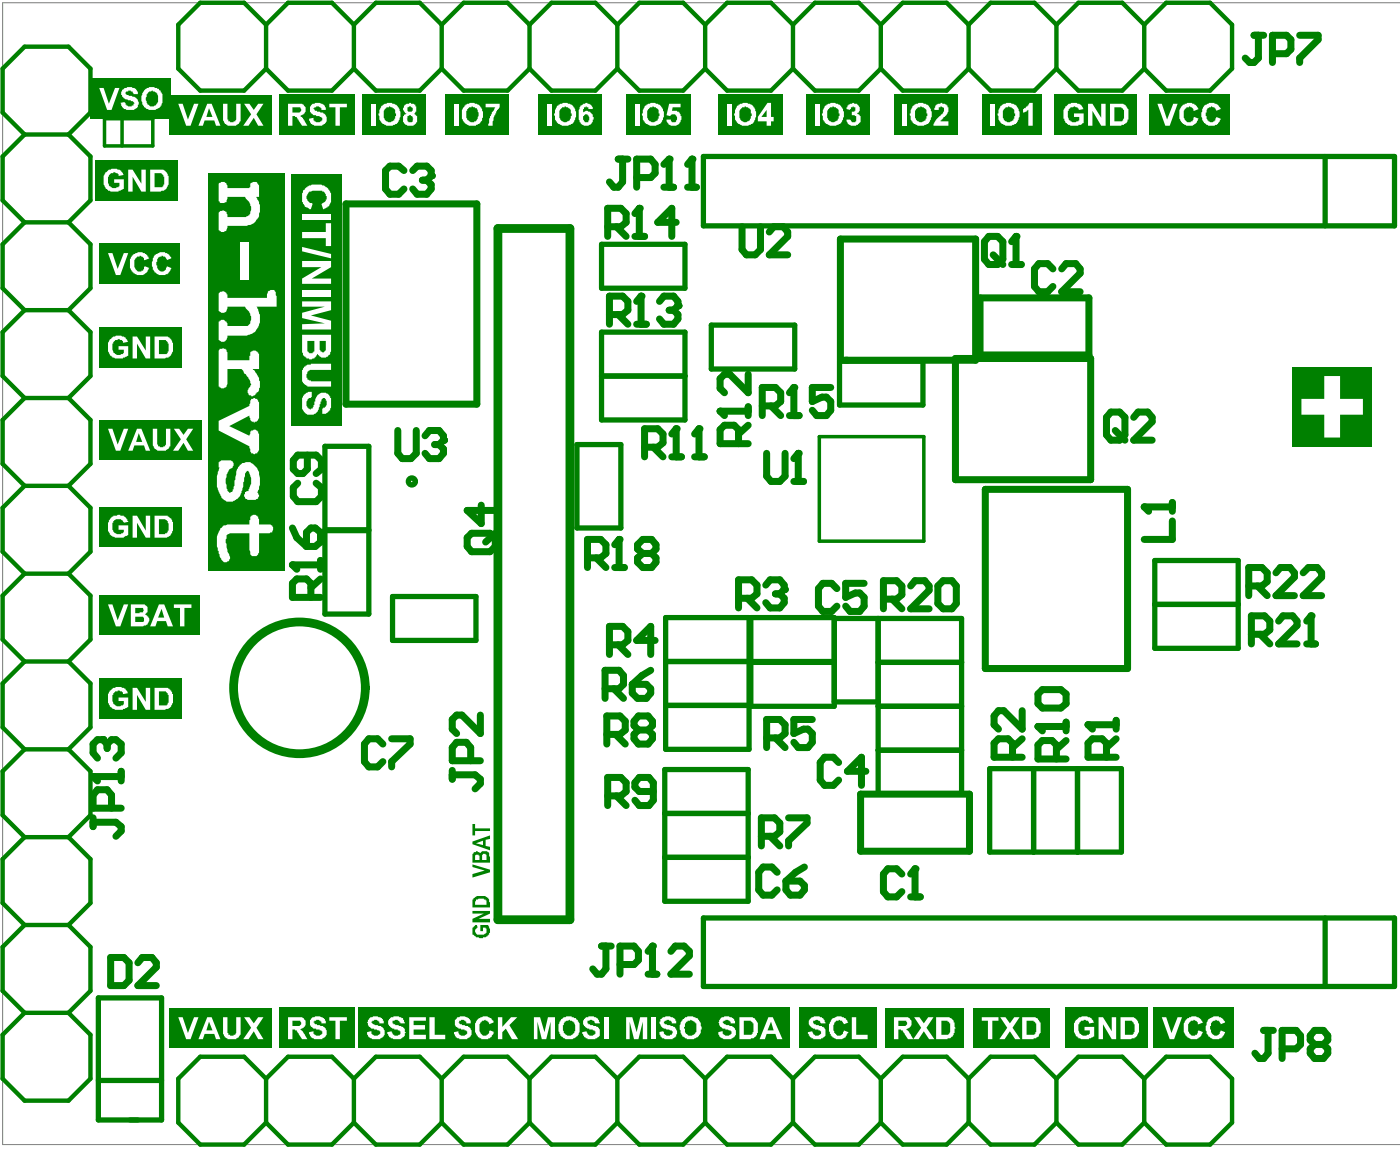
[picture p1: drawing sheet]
<svg xmlns="http://www.w3.org/2000/svg" width="67mm" height="55mm" viewBox="0 0 67 55" stroke-linecap="round" stroke-linejoin="round" font-family="sans-serif">
<path d="M67.1 .1h-67v54.7M.1 54.8h.1M.1 54.8h67" fill="none" stroke="#808080" stroke-width=".05"/>
<g fill="none" stroke="#008000" stroke-width=".21">
<path d="M1.2 6.4l-1.1-1v-2.1l1.1-1.1h2.1l1 1.1v2.1l-1 1M1.2 6.4l-1.1 1.1v2.1l1.1 1M1.2 10.6l-1.1 1.1v2.1l1.1 1M1.2 14.8l-1.1 1.1v2.1l1.1 1.1M1.2 19.1l-1.1 1v2.1l1.1 1.1M1.2 19.1h2.1M1.2 14.8h2.1M1.2 10.6h2.1M1.2 6.4h2.1M3.3 6.4l1 1.1v2.1l-1 1M3.3 10.6l1 1.1v2.1l-1 1M3.3 14.8l1 1.1v2.1l-1 1.1"/>
<path d="M3.3 19.1l1 1v2.1l-1 1.1M12.7 1.2l-1-1.1h-2.1l-1.1 1.1v2.1l1.1 1h2.1l1-1M12.7 3.3l1.1 1h2.1l1-1M12.7 1.2l1.1-1.1h2.1l1 1.1M12.7 1.2v2.1M16.9 3.3l1.1 1h2.1l1-1M16.9 1.2l1.1-1.1h2.1l1 1.1M16.9 1.2v2.1M21.1 3.3l1.1 1h2.1l1.1-1M21.1 1.2l1.1-1.1h2.1l1.1 1.1M21.1 1.2v2.1M25.4 3.3l1 1h2.1l1.1-1"/>
<path d="M25.4 1.2l1-1.1h2.1l1.1 1.1M25.4 1.2v2.1M29.6 3.3l1 1h2.1l1.1-1M29.6 1.2l1-1.1h2.1l1.1 1.1M29.6 1.2v2.1M33.8 3.3l1 1h2.1l1.1-1M33.8 1.2l1-1.1h2.1l1.1 1.1M33.8 1.2v2.1M38 3.3l1 1h2.1l1.1-1M38 1.2l1-1.1h2.1l1.1 1.1M38 1.2v2.1M42.2 3.3l1 1h2.1l1.1-1"/>
<path d="M42.2 1.2l1-1.1h2.1l1.1 1.1M42.2 1.2v2.1M46.4 3.3l1 1h2.1l1.1-1M46.4 1.2l1-1.1h2.1l1.1 1.1M46.4 1.2v2.1M50.6 3.3l1 1h2.1l1.1-1M50.6 1.2l1-1.1h2.1l1.1 1.1M50.6 1.2v2.1M54.8 1.2l1-1.1h2.1l1.1 1.1v2.1l-1.1 1h-2.1l-1-1M54.8 1.2v2.1M1.2 23.3l-1.1 1v2.1l1.1 1.1M1.2 27.5l-1.1 1v2.1l1.1 1.1"/>
<path d="M1.2 31.7l-1.1 1v2.1l1.1 1.1M1.2 35.9l-1.1 1v2.1l1.1 1.1M1.2 35.9h2.1M1.2 31.7h2.1M1.2 27.5h2.1M1.2 23.3h2.1M3.3 23.3l1 1v2.1l-1 1.1M3.3 27.5l1 1v2.1l-1 1.1M3.3 31.7l1 1v2.1l-1 1.1M3.3 35.9l1 1v2.1l-1 1.1M1.2 40.1l-1.1 1v2.1l1.1 1.1M1.2 44.3l-1.1 1v2.1l1.1 1.1"/>
<path d="M1.2 48.5l-1.1 1v2.1l1.1 1.1h2.1l1-1.1v-2.1l-1-1M1.2 48.5h2.1M1.2 44.3h2.1M1.2 40.1h2.1M3.3 40.1l1 1v2.1l-1 1.1M3.3 44.3l1 1v2.1l-1 1.1M12.7 51.6l-1-1h-2.1l-1.1 1v2.1l1.1 1.1h2.1l1-1.1M12.7 53.7l1.1 1.1h2.1l1-1.1M12.7 51.6l1.1-1h2.1l1 1M12.7 51.6v2.1M16.9 53.7l1.1 1.1h2.1l1-1.1M16.9 51.6l1.1-1h2.1l1 1"/>
<path d="M16.9 51.6v2.1M21.1 53.7l1.1 1.1h2.1l1.1-1.1M21.1 51.6l1.1-1h2.1l1.1 1M21.1 51.6v2.1M25.4 53.7l1 1.1h2.1l1.1-1.1M25.4 51.6l1-1h2.1l1.1 1M25.4 51.6v2.1M29.6 53.7l1 1.1h2.1l1.1-1.1M29.6 51.6l1-1h2.1l1.1 1M29.6 51.6v2.1M33.8 53.7l1 1.1h2.1l1.1-1.1M33.8 51.6l1-1h2.1l1.1 1"/>
<path d="M33.8 51.6v2.1M38 53.7l1 1.1h2.1l1.1-1.1M38 51.6l1-1h2.1l1.1 1M38 51.6v2.1M42.2 53.7l1 1.1h2.1l1.1-1.1M42.2 51.6l1-1h2.1l1.1 1M42.2 51.6v2.1M46.4 53.7l1 1.1h2.1l1.1-1.1M46.4 51.6l1-1h2.1l1.1 1M46.4 51.6v2.1M50.6 53.7l1 1.1h2.1l1.1-1.1M50.6 51.6l1-1h2.1l1.1 1"/>
<path d="M50.6 51.6v2.1M54.8 51.6l1-1h2.1l1.1 1v2.1l-1.1 1.1h-2.1l-1-1.1M54.8 51.6v2.1"/>
</g>
<g fill="none" stroke="#008000" stroke-width=".25">
<path d="M28.8 11.7h4v2.1h-4zM28.8 15.9h4v4.2h-4zM28.8 18h4M33.7 7.5h33.1v3.3h-33.1zM34.1 15.6h3.9v2.1h-3.9zM40.2 17.3h4v2.1h-4zM63.4 7.5v3.3M15.6 21.4h2.1v4h-2.1zM15.6 25.4h2.1v4h-2.1zM18.8 28.6h4v2.1h-4zM27.6 21.3h2.1v4h-2.1zM31.8 36.8h4v6.3h-4z"/>
<path d="M31.8 38.9h4M31.9 29.6h4v6.3h-4zM31.9 33.8h4M31.9 31.7h4M39.9 31.7h-4v-2.1h4v4.2h-4v-2.1h4M39.9 29.6h6.1v8.4h-4v-8.4M39.9 33.6h2.1M42 35.9h4M42 33.8h4M42 31.7h4M47.4 36.8h6.3v4h-6.3zM49.5 36.8v4"/>
<path d="M51.6 36.8v4M55.3 26.8h4v4.2h-4zM55.3 28.9h4M4.7 47.8h3v5.8h-3zM4.7 51.7h3M31.8 41h4M33.7 43.9h33.1v3.3h-33.1zM63.4 43.9v3.3"/>
</g>
<path d="M5 5.7h2.3v1.3h-2.3zM5.8 5.7v1.3M39.2 20.9h5v5h-5z" fill="none" stroke="#008000" stroke-width=".17"/>
<path d="M16.6 9.8h6.2v9.5h-6.2zM40.2 11.4h6.5v5.8h-6.5zM45.7 17.2h6.5v5.8h-6.5zM46.9 14.3h5.2v2.7h-5.2zM14.3 23.1l-.3 .2v.5l.3 .2h.8l.3-.2v-.5l-.3-.2M14.7 21.8v.7l-.2 .2h-.2l-.3-.2v-.5l.3-.2h.8l.3 .2v.5l-.3 .2M18.3 35.6l-.2-.2h-.4l-.3 .2v.9l.3 .2h.4l.2-.2M18.8 35.4h.8v.2l-.8 .9v.2M41.2 38h5.2v2.7h-5.2zM47.2 23.4h6.8v8.6h-6.8z" fill="none" stroke="#008000" stroke-width=".34"/>
<path d="M23.8 10.9h3.5v33.1h-3.5z" fill="none" stroke="#008000" stroke-width=".42"/>
<path d="M17.4 4.5h3v1.9h-3z" fill-rule="evenodd" fill="#008000"/>
<g fill="#fff">
<path d="M17.8 5h.2v1h-.2z"/>
<path d="M18.1 5.5a.55 .55 0 0 1 1.1 0 .55 .55 0 0 1-1.1 0zM18.5 5.1a.42 .42 0 0 0-.1 .5 .42 .42 0 0 0 .3 .3 .39 .39 0 0 0 .3-.5 .39 .39 0 0 0-.4-.3z"/>
<path d="M19.4 5a.36 .36 0 0 1 .5 .1v.2l-.1 .1a.32 .32 0 0 1 .1 .5 .32 .32 0 0 1-.5 0 .32 .32 0 0 1 .1-.5l-.2-.1zM19.5 5.3a.15 .15 0 0 0 .3 0 .15 .15 0 0 0-.3 0zM19.5 5.7a.16 .16 0 0 0 .3 0 .16 .16 0 0 0-.3 0z"/>
</g>
<g fill="#008000">
<path d="M22.6 41.4l.9 .2v.2l-.9 .2v-.2l.6-.1-.6-.2z"/>
<path d="M22.6 39.4h.1v.3h.8v.1h-.8v.2h-.1z"/>
<path d="M22.7 44.3l.2 .1a.21 .21 0 0 0-.1 .3 .21 .21 0 0 0 .3 0h.2v-.3h-.2v.2h-.1v-.3h.3a.37 .37 0 0 1 .1 .4 .37 .37 0 0 1-.4 .2 .34 .34 0 0 1-.3-.1 .34 .34 0 0 1 0-.4z"/>
<path d="M22.6 43.6h.9v.1l-.6 .3h.6v.2h-.9v-.2l.6-.3h-.6z"/>
<path d="M22.7 40.8l.2-.1 .1 .2a.22 .22 0 0 1 .3-.2 .22 .22 0 0 1 .1 .3l.1 .3h-.9zM22.7 41v.2h.3a.15 .15 0 0 0-.1-.2 .15 .15 0 0 0-.2 0zM23.1 40.9v.3h.2v-.3z"/>
<path d="M22.6 40.3l.9-.3v.2h-.2v.3h.2v.2l-.9-.3zM22.8 40.4l.3 .1v-.3z"/>
<path d="M22.7 43l.1-.1a.44 .44 0 0 1 .7 .3v.2h-.9v-.3zM22.8 43.1l-.1 .2h.6a.15 .15 0 0 0 0-.2 .15 .15 0 0 0-.1 0z"/>
</g>
<path d="M34.5 19.7h1.3M35.8 19.5v.4M35.4 21.2v-.6l-.3-.2h-.4l-.2 .2v.6h1.3M35.8 20.4l-.4 .4" fill="none" stroke="#008000" stroke-width=".34"/>
<circle cx="34.5" cy="19.7" r=".17" fill="#008000"/>
<path d="M34.5 19.7l.2 .2M35.8 17.9v.9l-.9-.9h-.2l-.2 .2v.5l.2 .2M54.8 24.3h1.3M56.1 24.9v.9h-1.3M56.1 24.1v.4" fill="none" stroke="#008000" stroke-width=".34"/>
<circle cx="54.8" cy="24.3" r=".17" fill="#008000"/>
<path d="M4.5 39.2v.4M4.5 39.4h1l.3 .2v.2l-.3 .2M4.5 37.2h1.3M5.3 38.7v-.6l-.2-.3h-.4l-.2 .3v.6h1.3M5.8 36.9v.5M54.8 24.3l.2 .2" fill="none" stroke="#008000" stroke-width=".34"/>
<circle cx="4.5" cy="37.2" r=".17" fill="#008000"/>
<path d="M4.5 37.2l.2 .2M4.9 35.4h-.2l-.2 .2v.4l.2 .3" fill="none" stroke="#008000" stroke-width=".34"/>
<circle cx="4.9" cy="35.4" r=".17" fill="#008000"/>
<path d="M4.9 35.4l.2 .2M5.1 35.6v.2M5.1 35.6l.2-.2h.2l.3 .2v.4l-.3 .3" fill="none" stroke="#008000" stroke-width=".34"/>
<path d="M14 8.3h2.4v12.1h-2.4z" fill-rule="evenodd" fill="#008000"/>
<g fill="#fff">
<path d="M14.6 9a.69 .69 0 0 1 1-.1 .69 .69 0 0 1 .1 1l-.2 .1-.1-.2a.36 .36 0 0 0 .2-.5 .36 .36 0 0 0-.5-.2 .32 .32 0 0 0-.4 .3 .32 .32 0 0 0 .3 .4l-.1 .2a.58 .58 0 0 1-.3-1z"/>
<path d="M14.5 10.3h1.4v.2h-1.4z"/>
<path d="M14.5 11.1h1.1v-.4h.3v1.1h-.3v-.4h-1.1z"/>
<path d="M14.5 11.8l1.4 .4v.2l-1.4-.4z"/>
<path d="M14.5 12.5h1.4v.3l-1 .5h1v.3h-1.4v-.3l.9-.5h-.9z"/>
<path d="M14.5 13.9h1.4v.3h-1.4z"/>
<path d="M14.5 14.4h1.4v.4l-1 .3 1 .3v.4h-1.4v-.3h1.1l-1.1-.3v-.2l1.1-.3h-1.1z"/>
<path d="M14.6 17.5l.3-.1h1v.3h-.8a.28 .28 0 0 0-.4 .1 .28 .28 0 0 0 .1 .4l1.1 .1v.2h-.8a.51 .51 0 0 1-.6-.1 .51 .51 0 0 1 0-.6z"/>
<path d="M14.5 18.9l.4-.1v.2a.3 .3 0 0 0-.2 .3 .3 .3 0 0 0 .2 .3l.2-.3a.42 .42 0 0 1 .2-.4 .42 .42 0 0 1 .5 .1l.1 .1a.52 .52 0 0 1-.4 .7h-.1v-.2a.26 .26 0 0 0 .2-.3 .26 .26 0 0 0-.1-.2l-.2 .2a.57 .57 0 0 1-.5 .6 .61 .61 0 0 1-.3-.8z"/>
<path d="M14.5 16h1.4v.6a.36 .36 0 0 1-.2 .5 .36 .36 0 0 1-.5-.2 .41 .41 0 0 1-.5 .2 .41 .41 0 0 1-.2-.5zM15.3 16.3v.2a.18 .18 0 0 0 0 .3 .18 .18 0 0 0 .3-.1v-.4zM14.7 16.3v.3a.21 .21 0 0 0 0 .3 .21 .21 0 0 0 .3 0 .21 .21 0 0 0 .1-.3v-.3z"/>
</g>
<path d="M21.7 36.9v.4M21.7 37.1h1l.3 .2v.2l-.3 .3M22.5 36.4v-.6l-.2-.3h-.4l-.2 .3v.6h1.3M23 34.2v.9l-.9-.9h-.2l-.2 .2v.5l.2 .2M52.1 34.7h1.3M53 36.2v-.6l-.2-.2h-.5l-.2 .2v.6h1.3M53.4 35.4l-.4 .4M53.4 34.5v.4" fill="none" stroke="#008000" stroke-width=".34"/>
<circle cx="52.1" cy="34.7" r=".17" fill="#008000"/>
<path d="M52.1 34.7l.2 .2M5.3 45.8h.6l.3 .3v.8l-.3 .3h-.6zM6.6 46.1l.2-.3h.5l.2 .3v.2l-.9 .9h.9" fill="none" stroke="#008000" stroke-width=".34"/>
<path d="M4.8 32.5h3.9v1.9h-3.9z" fill-rule="evenodd" fill="#008000"/>
<g fill="#fff">
<path d="M5.3 33.1a.54 .54 0 0 1 .8 .1h-.2a.31 .31 0 0 0-.4-.1 .31 .31 0 0 0-.1 .4 .31 .31 0 0 0 .2 .3 .31 .31 0 0 0 .3-.1v-.1h-.2v-.2h.4v.4a.58 .58 0 0 1-.8 .1 .58 .58 0 0 1 0-.8z"/>
<path d="M6.3 32.9h.3l.4 .7v-.7h.2v1.1h-.2l-.4-.7v.7h-.3z"/>
<path d="M7.4 32.9h.4a.54 .54 0 0 1 .5 .3 .54 .54 0 0 1-.1 .6l-.3 .2h-.5zM7.6 33.1v.7h.2a.29 .29 0 0 0 .3-.2 .29 .29 0 0 0-.1-.3l-.1-.2z"/>
</g>
<path d="M4.8 28.5h4.7v1.9h-4.7z" fill-rule="evenodd" fill="#008000"/>
<g fill="#fff">
<path d="M5.2 28.9h.2l.2 .8 .3-.8h.2l-.3 1.1h-.3z"/>
<path d="M8.3 28.9h.9v.2h-.4v.9h-.2v-.9h-.3z"/>
<path d="M6.3 28.9h.4a.26 .26 0 0 1 .4 .1 .26 .26 0 0 1-.2 .4 .33 .33 0 0 1 .2 .4 .33 .33 0 0 1-.5 .2h-.3zM6.5 29.1v.3l.2-.1a.14 .14 0 0 0 .2 0 .14 .14 0 0 0-.1-.2 .14 .14 0 0 0-.2 0zM6.5 29.5v.3h.1a.16 .16 0 0 0 .3 0 .16 .16 0 0 0 0-.3 .16 .16 0 0 0-.3 0z"/>
<path d="M7.6 28.9h.3l.4 1.1h-.3l-.1-.3h-.4l-.1 .3h-.2zM7.7 29.1l-.1 .5h.3z"/>
</g>
<path d="M4.8 15.6h3.9v2h-3.9z" fill-rule="evenodd" fill="#008000"/>
<g fill="#fff">
<path d="M5.3 16.2a.54 .54 0 0 1 .8 .2h-.2a.31 .31 0 0 0-.4-.1 .31 .31 0 0 0-.1 .4 .31 .31 0 0 0 .2 .3 .31 .31 0 0 0 .3-.1v-.2h-.2v-.1h.4v.4a.58 .58 0 0 1-.8 0 .58 .58 0 0 1 0-.8z"/>
<path d="M6.3 16.1h.3l.4 .7v-.7h.2v1.1h-.2l-.4-.8v.8h-.3z"/>
<path d="M7.4 16.1h.4a.54 .54 0 0 1 .5 .3 .54 .54 0 0 1-.1 .6l-.3 .2h-.5zM7.6 16.3v.7h.2a.29 .29 0 0 0 .3-.2 .29 .29 0 0 0-.1-.4l-.1-.1z"/>
</g>
<path d="M4.8 11.7h3.8v1.9h-3.8z" fill-rule="evenodd" fill="#008000"/>
<g fill="#fff">
<path d="M5.2 12.1h.2l.2 .8 .3-.8h.2l-.3 1.1h-.3z"/>
<path d="M6.3 12.2a.5 .5 0 0 1 .8 .2l-.2 .1a.26 .26 0 0 0-.3-.2 .26 .26 0 0 0-.2 .3 .27 .27 0 0 0 .1 .3 .27 .27 0 0 0 .4 0v-.2l.2 .1a.5 .5 0 0 1-.6 .3 .5 .5 0 0 1-.3-.6z"/>
<path d="M7.4 12.2a.49 .49 0 0 1 .8 .2l-.2 .1a.27 .27 0 0 0-.3-.2 .27 .27 0 0 0-.2 .3 .3 .3 0 0 0 .1 .3 .3 .3 0 0 0 .3 0l.1-.2 .2 .1a.49 .49 0 0 1-.7 .3 .49 .49 0 0 1-.2-.7z"/>
</g>
<path d="M21.3 48.2h3.9v2h-3.9z" fill-rule="evenodd" fill="#008000"/>
<g fill="#fff">
<path d="M21.8 48.8a.42 .42 0 0 1 .4-.1 .42 .42 0 0 1 .3 .3h-.2l-.1-.1a.14 .14 0 0 0-.2 0 .14 .14 0 0 0 .2 .2 .37 .37 0 0 1 .3 .5 .37 .37 0 0 1-.6 .1l-.2-.2v-.1h.2a.2 .2 0 0 0 .3 .2 .2 .2 0 0 0 .1-.3h-.1a.39 .39 0 0 1-.4-.5z"/>
<path d="M22.9 48.8a.46 .46 0 0 1 .7 .1l-.2 .1a.27 .27 0 0 0-.4-.1 .27 .27 0 0 0 0 .4 .25 .25 0 0 0 .2 .3 .25 .25 0 0 0 .3-.3l.1 .1a.48 .48 0 0 1-.6 .3 .48 .48 0 0 1-.3-.7z"/>
<path d="M23.8 48.7h.2v.5l.5-.5h.3l-.4 .4 .4 .6h-.3l-.3-.5-.2 .2v.3h-.2z"/>
</g>
<path d="M17.2 48.2h4.5v2h-4.5z" fill-rule="evenodd" fill="#008000"/>
<g fill="#fff">
<path d="M17.7 48.7a.4 .4 0 0 1 .7 .3h-.2a.17 .17 0 0 0-.2-.2 .17 .17 0 0 0-.2 .2h.1a.45 .45 0 0 1 .5 .6 .45 .45 0 0 1-.5 .1 .45 .45 0 0 1-.3-.3h.1a.23 .23 0 0 0 .3 .2 .23 .23 0 0 0 .2-.2l-.1-.1a.45 .45 0 0 1-.5-.5z"/>
<path d="M18.6 48.8a.45 .45 0 0 1 .8 .2l-.3-.1a.16 .16 0 0 0-.2-.1 .16 .16 0 0 0-.1 .2l.2 .1a.35 .35 0 0 1 .4 .4 .35 .35 0 0 1-.5 .2h-.2l-.2-.2v-.1h.3a.2 .2 0 0 0 .2 .2 .2 .2 0 0 0 .1-.3h-.1a.35 .35 0 0 1-.3-.2 .35 .35 0 0 1-.1-.3z"/>
<path d="M19.6 48.7h.8v.2h-.6v.2h.5v.2h-.5v.2h.6v.2h-.8z"/>
<path d="M20.6 48.7h.2v.8h.5v.2h-.7z"/>
</g>
<path d="M13.4 48.2h3.6v2h-3.6z" fill-rule="evenodd" fill="#008000"/>
<g fill="#fff">
<path d="M15 48.7a.4 .4 0 0 1 .6 .3h-.2l-.1-.1a.14 .14 0 0 0-.2 0 .14 .14 0 0 0 .1 .2 .36 .36 0 0 1 .4 .4 .36 .36 0 0 1-.5 .2h-.2l-.1-.2v-.1h.2a.2 .2 0 0 0 .2 .2 .2 .2 0 0 0 .2-.3h-.1a.36 .36 0 0 1-.4-.1 .36 .36 0 0 1 0-.4z"/>
<path d="M15.8 48.7h.8v.2h-.3v.8h-.2v-.8h-.3z"/>
<path d="M13.8 48.7h.4a.31 .31 0 0 1 .4 .2 .31 .31 0 0 1-.3 .4l.2 .1 .2 .3h-.2l-.4-.4h-.1v.4h-.2zM14 48.9v.2h.1a.17 .17 0 0 0 .3 0 .17 .17 0 0 0 0-.2 .17 .17 0 0 0-.2 0z"/>
</g>
<path d="M13.4 4.5h3.6v1.9h-3.6z" fill-rule="evenodd" fill="#008000"/>
<g fill="#fff">
<path d="M15 5a.4 .4 0 0 1 .6 .3h-.2l-.1-.2a.14 .14 0 0 0-.2 .1 .14 .14 0 0 0 .1 .1 .36 .36 0 0 1 .4 .5 .36 .36 0 0 1-.5 .2l-.2-.1-.1-.1v-.1l.2-.1a.2 .2 0 0 0 .2 .3 .2 .2 0 0 0 .2-.3h-.1a.36 .36 0 0 1-.4-.2 .36 .36 0 0 1 0-.3z"/>
<path d="M15.8 5h.8v.1h-.3v.9h-.2v-.9h-.3z"/>
<path d="M13.8 5h.4a.31 .31 0 0 1 .4 .2 .31 .31 0 0 1-.3 .4h.2l.2 .4h-.2l-.4-.4h-.1v.4h-.2zM14 5.1v.3h.1a.17 .17 0 0 0 .3 0 .17 .17 0 0 0 0-.2 .17 .17 0 0 0-.2-.1z"/>
</g>
<path d="M21.3 4.5h3v1.9h-3z" fill-rule="evenodd" fill="#008000"/>
<g fill="#fff">
<path d="M21.7 5h.2v1h-.2z"/>
<path d="M23.3 5h.6v.1l-.3 .5v.4h-.2v-.1l.1-.3 .2-.5h-.4z"/>
<path d="M22.2 5.1a.55 .55 0 0 1 .8 0 .55 .55 0 0 1-.1 .8 .55 .55 0 0 1-.7-.1l-.1-.5zM22.5 5.1a.38 .38 0 0 0-.2 .5 .38 .38 0 0 0 .5 .2 .41 .41 0 0 0 .1-.4 .41 .41 0 0 0-.3-.3z"/>
</g>
<path d="M34 48.2h3.8v2h-3.8z" fill-rule="evenodd" fill="#008000"/>
<g fill="#fff">
<path d="M34.4 48.8a.42 .42 0 0 1 .5-.2 .42 .42 0 0 1 .3 .4h-.2a.17 .17 0 0 0-.2-.2 .17 .17 0 0 0-.2 .2h.1a.45 .45 0 0 1 .5 .6 .45 .45 0 0 1-.5 .1 .45 .45 0 0 1-.3-.3h.2a.23 .23 0 0 0 .2 .2 .23 .23 0 0 0 .2-.2l-.1-.1a.6 .6 0 0 1-.5-.4z"/>
<path d="M35.4 48.7h.4a.54 .54 0 0 1 .5 .4 .54 .54 0 0 1-.2 .6h-.2h-.5zM35.6 48.9v.6h.2a.28 .28 0 0 0 .3-.1 .28 .28 0 0 0 0-.3l-.2-.2z"/>
<path d="M36.8 48.7h.2l.5 1h-.3l-.1-.2h-.4l-.1 .2h-.2zM36.9 48.9l-.2 .4h.3z"/>
</g>
<path d="M29.6 48.2h4.4v2h-4.4z" fill-rule="evenodd" fill="#008000"/>
<g fill="#fff">
<path d="M30 48.7h.3l.2 .7 .1-.7h.4v1h-.2v-.8l-.2 .8h-.2l-.3-.8v.8h-.1z"/>
<path d="M31.2 48.7h.2v1h-.2z"/>
<path d="M31.6 48.8a.44 .44 0 0 1 .5-.2 .44 .44 0 0 1 .3 .4h-.2a.17 .17 0 0 0-.2-.2 .17 .17 0 0 0-.2 .2l.2 .1a.37 .37 0 0 1 .4 .4 .37 .37 0 0 1-.5 .2h-.2l-.2-.3h.2a.21 .21 0 0 0 .3 .2 .21 .21 0 0 0 .2-.3h-.1a.52 .52 0 0 1-.5-.4z"/>
<path d="M32.8 48.7a.56 .56 0 0 1 .8 .6 .56 .56 0 0 1-.9 .3 .6 .6 0 0 1 .1-.9zM32.8 48.9v.1a.32 .32 0 0 0 .1 .5 .32 .32 0 0 0 .4-.1 .33 .33 0 0 0 0-.4 .33 .33 0 0 0-.4-.1z"/>
</g>
<path d="M28.8 45.3h.5M29 45.3v1.1l-.2 .2h-.2l-.2-.2M29.7 46.2h.7l.2-.2v-.5l-.2-.2h-.7v1.3M31 46.6h.4M31.2 45.3v1.3" fill="none" stroke="#008000" stroke-width=".34"/>
<circle cx="31.2" cy="45.3" r=".17" fill="#008000"/>
<path d="M28.1 26.7h.7l.2-.2v-.4l-.2-.3h-.7v1.4M28.5 26.7l.5 .5M29 33h.6l.3-.2v-.5l-.3-.2h-.6v1.3M29.4 33l.5 .4M29.4 27.2h.5M29.6 25.8v1.4M30.3 32.8h.6l.3 .2v.2l-.3 .2h-.4l-.2-.2zM31.2 32.1l-.9 .7M31.2 45.3l-.2 .2M32.1 45.5l.2-.2h.5l.2 .2v.3l-.9 .8h.9" fill="none" stroke="#008000" stroke-width=".34"/>
<circle cx="29.6" cy="25.8" r=".17" fill="#008000"/>
<path d="M29.6 25.8l-.2 .3M30.8 26.5l-.3-.2v-.2l.3-.3h.4l.2 .3v.2l-.2 .2M30.8 26.5l-.3 .2v.2l.3 .3h.4l.2-.3v-.2l-.2-.2M30.8 26.5h.4M36.7 21.7v1.1l.2 .2h.4l.3-.2v-1.1M38 23h.5M38.2 21.7v1.3" fill="none" stroke="#008000" stroke-width=".34"/>
<circle cx="38.2" cy="21.7" r=".17" fill="#008000"/>
<path d="M38.2 21.7l-.2 .3" fill="none" stroke="#008000" stroke-width=".34"/>
<path d="M25.8 4.5h3v1.9h-3z" fill-rule="evenodd" fill="#008000"/>
<g fill="#fff">
<path d="M26.2 5h.2v1h-.2z"/>
<path d="M26.5 5.5a.55 .55 0 0 1 1.1 0 .55 .55 0 0 1-1.1 0zM26.9 5.1a.42 .42 0 0 0-.1 .5 .42 .42 0 0 0 .3 .3 .39 .39 0 0 0 .3-.5 .39 .39 0 0 0-.4-.3z"/>
<path d="M27.8 5.1a.36 .36 0 0 1 .6 .1h-.2l-.2-.1-.1 .1v.2a.28 .28 0 0 1 .4 0 .28 .28 0 0 1 .1 .3 .35 .35 0 0 1-.4 .3 .35 .35 0 0 1-.3-.4zM28 5.5a.18 .18 0 0 0-.1 .3 .18 .18 0 0 0 .3-.1v-.2z"/>
</g>
<path d="M30 4.5h3v1.9h-3z" fill-rule="evenodd" fill="#008000"/>
<g fill="#fff">
<path d="M30.4 5h.2v1h-.2z"/>
<path d="M32 5h.6v.1h-.4v.2a.33 .33 0 0 1 .3 .1 .33 .33 0 0 1 .1 .4 .35 .35 0 0 1-.4 .2 .35 .35 0 0 1-.3-.3h.2a.18 .18 0 0 0 .3 .1 .18 .18 0 0 0-.1-.3l-.2 .1-.2-.1z"/>
<path d="M30.7 5.5a.55 .55 0 0 1 1.1 0 .55 .55 0 0 1-1.1 0zM31.1 5.1a.42 .42 0 0 0-.1 .5 .42 .42 0 0 0 .3 .3 .39 .39 0 0 0 .3-.5 .39 .39 0 0 0-.4-.3z"/>
</g>
<path d="M34.4 4.5h3.1v1.9h-3.1z" fill-rule="evenodd" fill="#008000"/>
<g fill="#fff">
<path d="M34.8 5h.2v1h-.2z"/>
<path d="M35.1 5.5a.55 .55 0 0 1 1.1 0 .55 .55 0 0 1-1.1 0zM35.5 5.1a.42 .42 0 0 0-.1 .5 .42 .42 0 0 0 .3 .3 .39 .39 0 0 0 .3-.5 .39 .39 0 0 0-.3-.3z"/>
<path d="M36.7 4.9h.2v.7h.1v.2h-.1v.2h-.2v-.2h-.4v-.2zM36.7 5.3l-.2 .3h.2z"/>
</g>
<path d="M46.6 48.3h3.6v1.9h-3.6z" fill-rule="evenodd" fill="#008000"/>
<g fill="#fff">
<path d="M47 48.7h.8v.2h-.3v.8h-.2v-.8h-.3z"/>
<path d="M47.9 48.7h.2l.3 .3 .2-.3h.2l-.3 .5 .4 .5h-.3l-.2-.3-.3 .3h-.3l.4-.5z"/>
<path d="M48.9 48.7h.5a.54 .54 0 0 1 .4 .4 .54 .54 0 0 1-.1 .6h-.2h-.6zM49.1 48.9v.6h.2a.28 .28 0 0 0 .3-.1 .28 .28 0 0 0 0-.3l-.1-.2z"/>
</g>
<path d="M42.4 48.3h3.7v1.9h-3.7z" fill-rule="evenodd" fill="#008000"/>
<g fill="#fff">
<path d="M43.8 48.7h.2l.2 .3 .2-.3h.3l-.3 .5 .3 .5h-.2l-.3-.3-.2 .3h-.3l.4-.5z"/>
<path d="M42.8 48.7h.4a.31 .31 0 0 1 .4 .2 .31 .31 0 0 1-.3 .4l.2 .1 .2 .3h-.2l-.4-.4h-.1v.4h-.2zM43 48.9v.2h.1a.17 .17 0 0 0 .3 0 .17 .17 0 0 0 0-.2 .17 .17 0 0 0-.2 0z"/>
<path d="M44.8 48.7h.4a.54 .54 0 0 1 .4 .9l-.2 .1h-.6zM45.1 48.9v.6h.1a.3 .3 0 0 0 .3-.1 .3 .3 0 0 0 0-.3l-.1-.2z"/>
</g>
<path d="M50.4 12.9l-.2-.3h-.5l-.2 .3v.8l.2 .3h.5l.2-.3M50.8 12.9l.2-.3h.5l.2 .3v.2l-.9 .9h.9" fill="none" stroke="#008000" stroke-width=".34"/>
<path d="M42.8 4.5h3v1.9h-3z" fill-rule="evenodd" fill="#008000"/>
<g fill="#fff">
<path d="M43.2 5h.2v1h-.2z"/>
<path d="M44.8 5.1a.34 .34 0 0 1 .5-.1 .34 .34 0 0 1 0 .5l-.3 .3h.4v.2h-.7l.2-.4a.37 .37 0 0 0 .3-.5h-.2l-.1 .2h-.2z"/>
<path d="M43.6 5.5a.53 .53 0 0 1 1 0 .53 .53 0 0 1-1 0zM43.9 5.1a.42 .42 0 0 0-.1 .5 .42 .42 0 0 0 .3 .3 .39 .39 0 0 0 .3-.5 .39 .39 0 0 0-.3-.3z"/>
</g>
<path d="M47 4.5h2.9v1.9h-2.9z" fill-rule="evenodd" fill="#008000"/>
<g fill="#fff">
<path d="M47.4 5h.2v1h-.2z"/>
<path d="M49.3 4.9h.1v1.1h-.2v-.7l-.2 .1v-.2z"/>
<path d="M47.8 5.5a.53 .53 0 0 1 1 0 .53 .53 0 0 1-1 0zM48.1 5.1a.42 .42 0 0 0-.1 .5 .42 .42 0 0 0 .4 .3 .39 .39 0 0 0 .2-.5 .39 .39 0 0 0-.3-.3z"/>
</g>
<path d="M55.2 48.2h3.9v2h-3.9z" fill-rule="evenodd" fill="#008000"/>
<g fill="#fff">
<path d="M55.6 48.7h.2l.3 .8 .3-.8h.2l-.4 1h-.2z"/>
<path d="M56.8 48.8a.5 .5 0 0 1 .8 .1l-.2 .1a.26 .26 0 0 0-.3-.1 .26 .26 0 0 0-.2 .3 .27 .27 0 0 0 .1 .3 .27 .27 0 0 0 .3 0l.1-.2 .2 .1a.5 .5 0 0 1-.7 .3 .5 .5 0 0 1-.2-.7z"/>
<path d="M57.9 48.8a.49 .49 0 0 1 .8 .1l-.3 .1a.27 .27 0 0 0-.3-.1 .27 .27 0 0 0-.2 .3 .3 .3 0 0 0 .2 .3 .3 .3 0 0 0 .3 0v-.2l.3 .1a.49 .49 0 0 1-.7 .3 .49 .49 0 0 1-.2-.7z"/>
</g>
<path d="M59.9 30.4h.6l.3-.2v-.5l-.3-.2h-.6v1.3M60.3 30.4l.5 .4M61.2 29.7l.2-.2h.5l.2 .2v.2l-.9 .9h.9M62.6 30.8h.4M62.8 29.5v1.3M60.5 49.3h.5M60.7 49.3v1.1l-.2 .3h-.2l-.2-.3M61.4 50.2h.7l.2-.2v-.4l-.2-.3h-.7v1.4M62.9 50l-.2-.2v-.2l.2-.3h.5l.2 .3v.2l-.2 .2M62.9 50l-.2 .2v.2l.2 .3h.5l.2-.3v-.2l-.2-.2M62.9 50h.5" fill="none" stroke="#008000" stroke-width=".34"/>
<circle cx="62.8" cy="29.5" r=".17" fill="#008000"/>
<path d="M62.8 29.5l-.2 .2" fill="none" stroke="#008000" stroke-width=".34"/>
<path d="M55 4.5h3.9v1.9h-3.9z" fill-rule="evenodd" fill="#008000"/>
<g fill="#fff">
<path d="M55.4 5h.2l.3 .7 .3-.7h.2l-.4 1h-.2z"/>
<path d="M56.6 5h.1a.46 .46 0 0 1 .7 .2l-.2 .1a.26 .26 0 0 0-.3-.2 .26 .26 0 0 0-.2 .3 .27 .27 0 0 0 .1 .4 .27 .27 0 0 0 .3-.1l.1-.1 .2 .1a.51 .51 0 0 1-.8 .2 .51 .51 0 0 1 0-.8z"/>
<path d="M57.6 5.1a.49 .49 0 0 1 .8 .1l-.2 .1a.27 .27 0 0 0-.3-.2 .27 .27 0 0 0-.2 .4 .3 .3 0 0 0 .2 .3 .3 .3 0 0 0 .3 0v-.2l.2 .1a.49 .49 0 0 1-.6 .3 .49 .49 0 0 1-.2-.7z"/>
</g>
<path d="M60 1.7h.5M60.2 1.7v1.1l-.2 .2h-.2l-.2-.2M60.9 2.6h.7l.2-.2v-.5l-.2-.2h-.7v1.3M62.2 1.7h.9v.2l-.9 .9v.2" fill="none" stroke="#008000" stroke-width=".34"/>
<path d="M4.8 24.3h3.9v1.9h-3.9z" fill-rule="evenodd" fill="#008000"/>
<g fill="#fff">
<path d="M5.4 24.7a.55 .55 0 0 1 .7 .3h-.2a.32 .32 0 0 0-.4-.1 .32 .32 0 0 0-.1 .5 .28 .28 0 0 0 .3 .2 .28 .28 0 0 0 .2-.2h-.2v-.3h.4v.5a.58 .58 0 0 1-.9-.1 .58 .58 0 0 1 .2-.8z"/>
<path d="M6.3 24.7h.3l.4 .7v-.7h.2v1h-.2l-.4-.7v.7h-.3z"/>
<path d="M7.4 24.7h.4a.52 .52 0 0 1 .5 .3 .52 .52 0 0 1-.1 .5l-.2 .2h-.6zM7.6 24.9v.7h.2a.36 .36 0 0 0 .3-.4 .36 .36 0 0 0-.3-.3z"/>
</g>
<path d="M4.8 20.1h4.9v1.9h-4.9z" fill-rule="evenodd" fill="#008000"/>
<g fill="#fff">
<path d="M5.2 20.5h.2l.2 .8 .3-.8h.2l-.3 1.1h-.3z"/>
<path d="M7.3 20.5h.2v.6a.23 .23 0 0 0 .2 .3 .23 .23 0 0 0 .2-.3v-.6h.3v.6a.43 .43 0 0 1-.5 .5 .43 .43 0 0 1-.4-.5z"/>
<path d="M8.3 20.5h.3l.2 .3 .2-.3h.2l-.3 .5 .3 .6h-.2l-.2-.4-.3 .4h-.2l.4-.6z"/>
<path d="M6.6 20.5h.2l.4 1.1h-.2l-.1-.3h-.5l-.1 .3h-.2zM6.6 20.7l-.1 .5h.3z"/>
</g>
<path d="M4.3 3.7h3.9v2h-3.9z" fill-rule="evenodd" fill="#008000"/>
<g fill="#fff">
<path d="M4.8 4.2h.2l.2 .8 .3-.8h.2l-.4 1.1h-.2z"/>
<path d="M5.8 4.3a.44 .44 0 0 1 .5-.1 .44 .44 0 0 1 .3 .3h-.2a.17 .17 0 0 0-.2-.2 .17 .17 0 0 0-.1 .2 .52 .52 0 0 1 .5 .5 .47 .47 0 0 1-.4 .3 .47 .47 0 0 1-.4-.4h.2a.21 .21 0 0 0 .2 .2 .21 .21 0 0 0 .2-.2l-.1-.1a.38 .38 0 0 1-.5-.5z"/>
<path d="M6.8 4.7a.53 .53 0 0 1 1 0 .53 .53 0 0 1-1 0zM7.1 4.4a.36 .36 0 0 0-.1 .5 .36 .36 0 0 0 .4 .2 .36 .36 0 0 0 .2-.5 .36 .36 0 0 0-.5-.2z"/>
</g>
<path d="M14 27h1.3M14.9 28.6v-.7l-.2-.2h-.5l-.2 .2v.7h1.3M15.3 27.7l-.4 .4M15.3 26.8v.5" fill="none" stroke="#008000" stroke-width=".34"/>
<circle cx="14" cy="27" r=".17" fill="#008000"/>
<path d="M14 27l.2 .3M14 25.3l.2 .4 .5 .5M14.9 25.3h.2l.2 .2v.4l-.2 .3h-.4v-.7zM19 20.6v1.1l.3 .3h.4l.2-.3v-1.1M20.3 20.9l.3-.3h.4l.2 .3v.2M22.6 25.5h.9l.2 .2v.5l-.2 .2h-.9l-.2-.2v-.5zM23 24.2v.9l-.6-.7h1.3M23.7 25.5l-.4 .4" fill="none" stroke="#008000" stroke-width=".34"/>
<circle cx="21.2" cy="21.1" r=".17" fill="#008000"/>
<g fill="none" stroke="#008000" stroke-width=".34">
<path d="M20.8 21.3h.2M21 21.3l.2 .2v.2l-.2 .3h-.4l-.3-.3M21.2 21.1l-.2 .2M29.1 35.2h.6l.2-.3v-.4l-.2-.2h-.6v1.3M29.1 38.1h.6l.3-.2v-.4l-.3-.3h-.6v1.4M29.2 30.9h.6l.3-.2v-.5l-.3-.2h-.6v1.3M29.5 35.2l.4 .4M29.5 38.1l.5 .5M29.6 30.9l.5 .4M30.6 34.9l-.2-.2v-.2l.2-.2h.4l.2 .2v.2l-.2 .2M30.6 34.9l-.2 .3v.2l.2 .2h.4l.2-.2v-.2l-.2-.3M30.6 34.9h.4"/>
<path d="M31.3 37.9h-.7l-.2-.2v-.2l.2-.3h.5l.2 .3v.8l-.2 .3h-.5l-.2-.3M31.4 30.7h-.9l.7-.7v1.3M35.4 28.6h.6l.2-.2v-.4l-.2-.2h-.6v1.3M35.8 28.6l.4 .5M36.7 28l.2-.2h.4l.2 .2v.2M37.2 41.8l-.2-.3h-.5l-.2 .3v.8l.2 .3h.5l.2-.3M37.6 42.2h.7l.2 .2v.2l-.2 .3h-.5l-.2-.3zM38.5 41.5l-.9 .7"/>
</g>
<circle cx="37.5" cy="28.2" r=".17" fill="#008000"/>
<path d="M30.9 21.4h.6l.2-.2v-.4l-.2-.3h-.6v1.4M31.3 21.4l.4 .5M32.2 21.9h.4M32.4 20.5v1.4M37.1 28.4h.2M37.3 28.4l.2 .2v.2l-.2 .3h-.4l-.2-.3M37.5 28.2l-.2 .2" fill="none" stroke="#008000" stroke-width=".34"/>
<circle cx="32.4" cy="20.5" r=".17" fill="#008000"/>
<path d="M32.4 20.5l-.2 .3M33.3 21.9h.4M33.5 20.5v1.4" fill="none" stroke="#008000" stroke-width=".34"/>
<circle cx="33.5" cy="20.5" r=".17" fill="#008000"/>
<path d="M29.2 15.1h.6l.3-.3v-.4l-.3-.2h-.6v1.3M29.6 15.1l.5 .4M30.5 15.5h.4M30.7 14.2v1.3M33.5 20.5l-.2 .3" fill="none" stroke="#008000" stroke-width=".34"/>
<circle cx="30.7" cy="14.2" r=".17" fill="#008000"/>
<path d="M30.7 14.2l-.2 .2M31.6 14.4l.2-.2h.4l.3 .2v.2" fill="none" stroke="#008000" stroke-width=".34"/>
<circle cx="32.5" cy="14.6" r=".17" fill="#008000"/>
<path d="M29.1 10.9h.6l.3-.3v-.4l-.3-.2h-.6v1.3M29.5 10.9l.5 .4M30.4 11.3h.5M30.6 10v1.3M32 14.8h.2M32.2 14.8l.3 .3v.2l-.3 .2h-.4l-.2-.2M32.5 14.6l-.3 .2" fill="none" stroke="#008000" stroke-width=".34"/>
<circle cx="30.6" cy="10" r=".17" fill="#008000"/>
<path d="M29.6 7.6h.5M29.8 7.6v1.1l-.2 .3h-.2l-.2-.3M30.5 8.5h.7l.2-.2v-.4l-.2-.3h-.7v1.4M30.6 10l-.2 .2M31.8 9h.4M32 7.6v1.4M32.4 10.6h-.9l.7-.6v1.3M35.5 10.9v1l.2 .3h.5l.2-.3v-1M36.8 11.1l.2-.2h.5l.2 .2v.2l-.9 .9h.9" fill="none" stroke="#008000" stroke-width=".34"/>
<circle cx="32" cy="7.6" r=".17" fill="#008000"/>
<path d="M32 7.6l-.2 .3M32.9 9h.4M33.1 7.6v1.4" fill="none" stroke="#008000" stroke-width=".34"/>
<circle cx="33.1" cy="7.6" r=".17" fill="#008000"/>
<path d="M33.1 7.6l-.2 .3M43.2 41.8l-.3-.2h-.4l-.2 .2v.9l.2 .2h.4l.3-.2M43.6 42.9h.5M43.8 41.6v1.3" fill="none" stroke="#008000" stroke-width=".34"/>
<circle cx="43.8" cy="41.6" r=".17" fill="#008000"/>
<path d="M47.3 11.3h.5l.2 .3v.8l-.2 .3h-.5l-.2-.3v-.8zM47.6 12.2l.4 .5M48.4 12.7h.5M48.6 11.3v1.4M42.3 28.7h.6l.3-.2v-.4l-.3-.3h-.6v1.3M42.7 28.7l.5 .4M43.6 28.1l.2-.3h.5l.2 .3v.2l-.9 .8h.9M45.2 27.8h.4l.2 .3v.8l-.2 .2h-.4l-.3-.2v-.8zM43.8 41.6l-.2 .2" fill="none" stroke="#008000" stroke-width=".34"/>
<circle cx="48.6" cy="11.3" r=".17" fill="#008000"/>
<path d="M48.6 11.3l-.2 .3M59.8 28.1h.6l.3-.3v-.4l-.3-.2h-.6v1.3M60.2 28.1l.5 .4M61.1 27.4l.2-.2h.5l.2 .2v.2l-.9 .9h.9M62.4 27.4l.2-.2h.5l.2 .2v.2l-.9 .9h.9" fill="none" stroke="#008000" stroke-width=".34"/>
<path d="M61.9 17.6h3.8v3.8h-3.8z" fill-rule="evenodd" fill="#008000"/>
<path d="M63.4 18h.8v1.1h1.1v.8h-1.1v1h-.8v-1h-1.1v-.8h1.1z" fill="#fff"/>
<path d="M53.2 19.7h.4l.3 .3v.8l-.3 .3h-.4l-.2-.3v-.8zM54.3 20l.2-.3h.5l.2 .3v.2l-.9 .9h.9M53.4 20.6l.5 .5" fill="none" stroke="#008000" stroke-width=".34"/>
<path d="M4.5 7.7h4v1.9h-4z" fill-rule="evenodd" fill="#008000"/>
<g fill="#fff">
<path d="M5 8.2a.54 .54 0 0 1 .9 .2h-.2a.31 .31 0 0 0-.4-.1 .31 .31 0 0 0-.1 .4 .31 .31 0 0 0 .2 .3 .31 .31 0 0 0 .3-.1v-.1h-.2v-.2h.4v.4a.58 .58 0 0 1-.8 .1 .58 .58 0 0 1-.1-.9z"/>
<path d="M6.1 8.1h.2l.5 .7v-.7h.2v1.1h-.2l-.5-.7v.7h-.2z"/>
<path d="M7.2 8.1h.4a.54 .54 0 0 1 .5 .3 .54 .54 0 0 1-.1 .6l-.3 .2h-.5zM7.4 8.3v.7h.2a.29 .29 0 0 0 .3-.2 .29 .29 0 0 0-.1-.3l-.1-.2z"/>
</g>
<path d="M19.3 8.2l-.2-.2h-.4l-.2 .2v.8l.2 .3h.4l.2-.3M19.8 8.2l.2-.2h.4l.2 .2v.2" fill="none" stroke="#008000" stroke-width=".34"/>
<circle cx="20.6" cy="8.4" r=".17" fill="#008000"/>
<path d="M20.2 8.6h.2M20.4 8.6l.2 .2v.2l-.2 .3h-.4l-.2-.3M20.6 8.4l-.2 .2M49.7 34.8h1.3M50.6 36.3v-.6l-.2-.2h-.5l-.2 .2v.6h1.3M51 35.5l-.4 .4M51 34.6v.4" fill="none" stroke="#008000" stroke-width=".34"/>
<circle cx="49.7" cy="34.8" r=".17" fill="#008000"/>
<path d="M48.5 36.2v-.6l-.2-.2h-.5l-.2 .2v.6h1.3M48.9 34v.9l-.8-.9h-.3l-.2 .3v.4l.2 .2M48.9 35.4l-.4 .4M49.7 34.8l.2 .2M49.9 33h.9l.2 .2v.5l-.2 .2h-.9l-.2-.2v-.5z" fill="none" stroke="#008000" stroke-width=".34"/>
<path d="M38.3 48.2h3.7v2h-3.7z" fill-rule="evenodd" fill="#008000"/>
<g fill="#fff">
<path d="M38.8 48.7a.48 .48 0 0 1 .7 .3h-.2l-.1-.1a.14 .14 0 0 0-.2-.1 .14 .14 0 0 0 0 .2 .14 .14 0 0 0 .1 .1 .36 .36 0 0 1 .4 .4 .36 .36 0 0 1-.6 .2l-.2-.2v-.1h.2a.2 .2 0 0 0 .2 .2 .2 .2 0 0 0 .2-.3h-.2a.34 .34 0 0 1-.3-.2 .34 .34 0 0 1 0-.4z"/>
<path d="M39.8 48.8a.5 .5 0 0 1 .8 .1l-.2 .1a.27 .27 0 0 0-.3-.1 .27 .27 0 0 0-.2 .3 .27 .27 0 0 0 .2 .3 .27 .27 0 0 0 .3-.1h.2a.5 .5 0 0 1-.7 .3 .5 .5 0 0 1-.1-.8z"/>
<path d="M40.8 48.7h.2v.8h.5v.2h-.7z"/>
</g>
<path d="M25.1 48.2h4.5v2h-4.5z" fill-rule="evenodd" fill="#008000"/>
<g fill="#fff">
<path d="M25.6 48.7h.3l.2 .7 .1-.7h.4v1h-.2v-.8l-.2 .8h-.3l-.2-.8v.8h-.1z"/>
<path d="M28 48.7h.1a.46 .46 0 0 1 .6 .3h-.2l-.1-.1a.14 .14 0 0 0-.2-.1 .14 .14 0 0 0-.1 .2 .14 .14 0 0 0 .2 .1 .36 .36 0 0 1 .4 .4 .36 .36 0 0 1-.6 .2l-.2-.2v-.1h.2a.2 .2 0 0 0 .2 .2 .2 .2 0 0 0 .2-.3h-.2a.34 .34 0 0 1-.3-.2 .34 .34 0 0 1 0-.4z"/>
<path d="M28.9 48.7h.2v1h-.2z"/>
<path d="M26.7 49.2a.55 .55 0 0 1 1.1 0 .55 .55 0 0 1-1.1 0zM27 48.9a.33 .33 0 0 0 0 .6 .33 .33 0 0 0 .5-.2 .33 .33 0 0 0 0-.4 .33 .33 0 0 0-.5 0z"/>
</g>
<path d="M8.1 48.3h4.9v1.9h-4.9z" fill-rule="evenodd" fill="#008000"/>
<g fill="#fff">
<path d="M8.5 48.7h.2l.3 .8 .3-.8h.2l-.4 1h-.2z"/>
<path d="M10.7 48.7h.2v.5a.23 .23 0 0 0 .2 .4 .23 .23 0 0 0 .2-.3v-.6h.2v.5a.43 .43 0 0 1-.4 .5 .43 .43 0 0 1-.4-.5z"/>
<path d="M11.7 48.7h.2l.3 .3 .2-.3h.2l-.3 .5 .3 .5h-.2l-.2-.3-.3 .3h-.3l.4-.5z"/>
<path d="M9.9 48.7h.2l.5 1h-.3v-.2h-.5l-.1 .2h-.2zM10 48.9l-.1 .4h.3z"/>
</g>
<path d="M36.5 19.4h.6l.3-.2v-.4l-.3-.3h-.6v1.4M36.9 19.4l.5 .5M37.8 19.9h.5M38 18.5v1.4M37.8 39.2h.8v.2l-.8 .8v.3M40.2 36.5l-.3-.3h-.4l-.2 .3v.8l.2 .3h.4l.3-.3M41.5 36.9h-.9l.6-.7v1.4M36.5 40h.6l.2-.2v-.4l-.2-.2h-.6v1.3M36.9 40l.4 .5" fill="none" stroke="#008000" stroke-width=".34"/>
<circle cx="38" cy="18.5" r=".17" fill="#008000"/>
<path d="M38 18.5l-.2 .3M39.8 18.5h-.9v.7l.5-.2h.2l.2 .2v.4l-.2 .3h-.5l-.2-.3" fill="none" stroke="#008000" stroke-width=".34"/>
<path d="M8.1 4.5h4.9v1.9h-4.9z" fill-rule="evenodd" fill="#008000"/>
<g fill="#fff">
<path d="M8.5 5h.2l.3 .7 .3-.7h.2l-.4 1h-.2z"/>
<path d="M10.7 5h.2v.5a.23 .23 0 0 0 .2 .4 .23 .23 0 0 0 .2-.3v-.6h.2v.5a.43 .43 0 0 1-.4 .5 .43 .43 0 0 1-.4-.5z"/>
<path d="M11.7 5h.2l.3 .3 .2-.3h.2l-.3 .5 .3 .5h-.2l-.2-.4-.3 .4h-.3l.4-.5z"/>
<path d="M9.9 5h.2l.5 1h-.3v-.2h-.5l-.1 .2h-.2zM10 5.2l-.1 .4h.3z"/>
</g>
<path d="M38.6 4.5h3v1.9h-3z" fill-rule="evenodd" fill="#008000"/>
<g fill="#fff">
<path d="M39 5h.2v1h-.2z"/>
<path d="M40.6 5.1a.33 .33 0 0 1 .4-.1 .33 .33 0 0 1 .1 .5 .32 .32 0 0 1 0 .5 .32 .32 0 0 1-.5-.1l-.1-.2h.2a.18 .18 0 0 0 .2 .2 .18 .18 0 0 0 .1-.3 .18 .18 0 0 0-.2-.1v-.2a.12 .12 0 0 0 .2 0 .12 .12 0 0 0-.1-.2 .12 .12 0 0 0-.2 .1v.1l-.2-.1z"/>
<path d="M39.4 5.5a.53 .53 0 0 1 1 0 .53 .53 0 0 1-1 0zM39.7 5.1a.42 .42 0 0 0-.1 .5 .42 .42 0 0 0 .3 .3 .39 .39 0 0 0 .3-.5 .39 .39 0 0 0-.3-.3z"/>
</g>
<path d="M51 48.2h4v2h-4z" fill-rule="evenodd" fill="#008000"/>
<g fill="#fff">
<path d="M51.5 48.8a.54 .54 0 0 1 .9 .1l-.2 .1a.31 .31 0 0 0-.4-.1 .31 .31 0 0 0-.2 .4 .31 .31 0 0 0 .2 .3 .31 .31 0 0 0 .4-.1v-.2h-.3v-.1h.5v.4a.58 .58 0 0 1-.8 0 .58 .58 0 0 1-.1-.8z"/>
<path d="M52.6 48.7h.2l.4 .7v-.7h.2v1h-.2l-.4-.7v.7h-.2z"/>
<path d="M53.6 48.7h.4a.54 .54 0 0 1 .5 .3 .54 .54 0 0 1-.1 .6l-.2 .1h-.6zM53.9 48.9v.6h.1a.29 .29 0 0 0 .3-.1 .29 .29 0 0 0 0-.4l-.1-.1z"/>
</g>
<path d="M50.5 4.5h3.9v1.9h-3.9z" fill-rule="evenodd" fill="#008000"/>
<g fill="#fff">
<path d="M51 5.1a.54 .54 0 0 1 .9 .1l-.2 .1a.33 .33 0 0 0-.5-.1 .33 .33 0 0 0 0 .5l.1 .2 .3-.1 .1-.2h-.3v-.2h.5v.5a.58 .58 0 0 1-.8 0 .58 .58 0 0 1-.1-.8z"/>
<path d="M52.1 5h.2l.4 .6v-.6h.2v1h-.2l-.4-.7v.7h-.2z"/>
<path d="M53.1 5h.5a.54 .54 0 0 1 .4 .4 .54 .54 0 0 1-.1 .5l-.2 .1h-.6zM53.4 5.1v.7h.1a.28 .28 0 0 0 .3-.1 .28 .28 0 0 0 0-.3l-.1-.3z"/>
</g>
<path d="M36.7 35.3h.6l.3-.2v-.4l-.3-.3h-.6v1.4M37.1 35.3l.5 .5M38.9 34.4h-.9v.7l.5-.2h.2l.2 .2v.4l-.2 .3h-.5l-.2-.3M40.1 28.2l-.3-.3h-.4l-.2 .3v.8l.2 .3h.4l.3-.3M41.4 27.9h-.9v.7l.5-.2h.2l.2 .2v.4l-.2 .3h-.5l-.2-.3" fill="none" stroke="#008000" stroke-width=".34"/>
<path d="M10 8.3h3.6v19h-3.6z" fill-rule="evenodd" fill="#008000"/>
<g fill="#fff">
<path d="M10.5 8.8l.3-.1 .1 .3h1.1a.22 .22 0 0 1 .2-.3 .22 .22 0 0 1 .2 .3v.4h-.1a.86 .86 0 0 1-.6 1.4h-.8a.22 .22 0 0 1-.2 .3 .22 .22 0 0 1-.2-.3v-.4a.22 .22 0 0 1 .2-.3 .22 .22 0 0 1 .2 .3h.8a.49 .49 0 0 0 .3-.4 .49 .49 0 0 0-.2-.5l-.1-.1h-.8a.22 .22 0 0 1-.2 .3 .22 .22 0 0 1-.2-.3z"/>
<path d="M11.5 11.6h.4v1.8h-.4z"/>
<path d="M10.6 14h.2l.1 .1v.2h1.9a.25 .25 0 0 1 .2-.4 .25 .25 0 0 1 .2 .3v.5h-.9a.87 .87 0 0 1-.6 1.4h-.8a.22 .22 0 0 1-.2 .3 .22 .22 0 0 1-.2-.3v-.5a.22 .22 0 0 1 .2-.3 .22 .22 0 0 1 .2 .3h.8a.43 .43 0 0 0 .3-.3 .43 .43 0 0 0-.2-.5l-.1-.1h-.8a.22 .22 0 0 1-.2 .3 .22 .22 0 0 1-.2-.3v-.7z"/>
<path d="M10.5 16.7h.2h.1l.1 .5h1l.1-.2a.22 .22 0 0 1 .2-.2 .22 .22 0 0 1 .2 .3v.6h-.3a.77 .77 0 0 1 0 1.3 .29 .29 0 0 1-.3-.3 .29 .29 0 0 1 .2-.3l-.1-.3-.3-.4h-.7v.6a.22 .22 0 0 1-.2 .3 .22 .22 0 0 1-.2-.3z"/>
<path d="M10.5 20.1l1.4-.7v-.1a.24 .24 0 0 1 .3-.2 .24 .24 0 0 1 .2 .2v.6a.25 .25 0 0 1-.2 .3 .25 .25 0 0 1-.3-.3l-.9 .5 .9 .5a.24 .24 0 0 1 .3-.3 .24 .24 0 0 1 .2 .3v.5a.24 .24 0 0 1-.2 .3 .24 .24 0 0 1-.3-.3l-1.4-.8z"/>
<path d="M10.5 22.1l.4-.1a.24 .24 0 0 1 .3 .2 .24 .24 0 0 1-.2 .3h-.1a.91 .91 0 0 0 .1 1.1l.2-.2v-.3a1.17 1.17 0 0 1 .4-.9 .67 .67 0 0 1 .8 .7l-.1 .7 .1 .2-.1 .1h-.2a.24 .24 0 0 1-.4-.1 .24 .24 0 0 1 .2-.3 .87 .87 0 0 0 0-1l-.2 .4a1.01 1.01 0 0 1-.7 1.1 .84 .84 0 0 1-.6-1z"/>
<path d="M10.6 25.3l.3-.2h1v-.2a.25 .25 0 0 1 .2-.2 .25 .25 0 0 1 .3 0v.4h.4a.22 .22 0 0 1 .3 .2 .22 .22 0 0 1-.3 .2h-.4v.8a.24 .24 0 0 1-.2 .3 .24 .24 0 0 1-.3-.3v-.8l-1 .1a1.02 1.02 0 0 0 .1 1.1v.1a.35 .35 0 0 1-.4 0 .35 .35 0 0 1-.1-.4 1.38 1.38 0 0 1 .1-1.1z"/>
</g>
<circle cx="19.7" cy="23" r=".17" fill="none" stroke="#008000" stroke-width=".25"/>
<circle cx="14.3" cy="32.9" r="3.2" fill="none" stroke="#008000" stroke-width=".42"/>
</svg>
